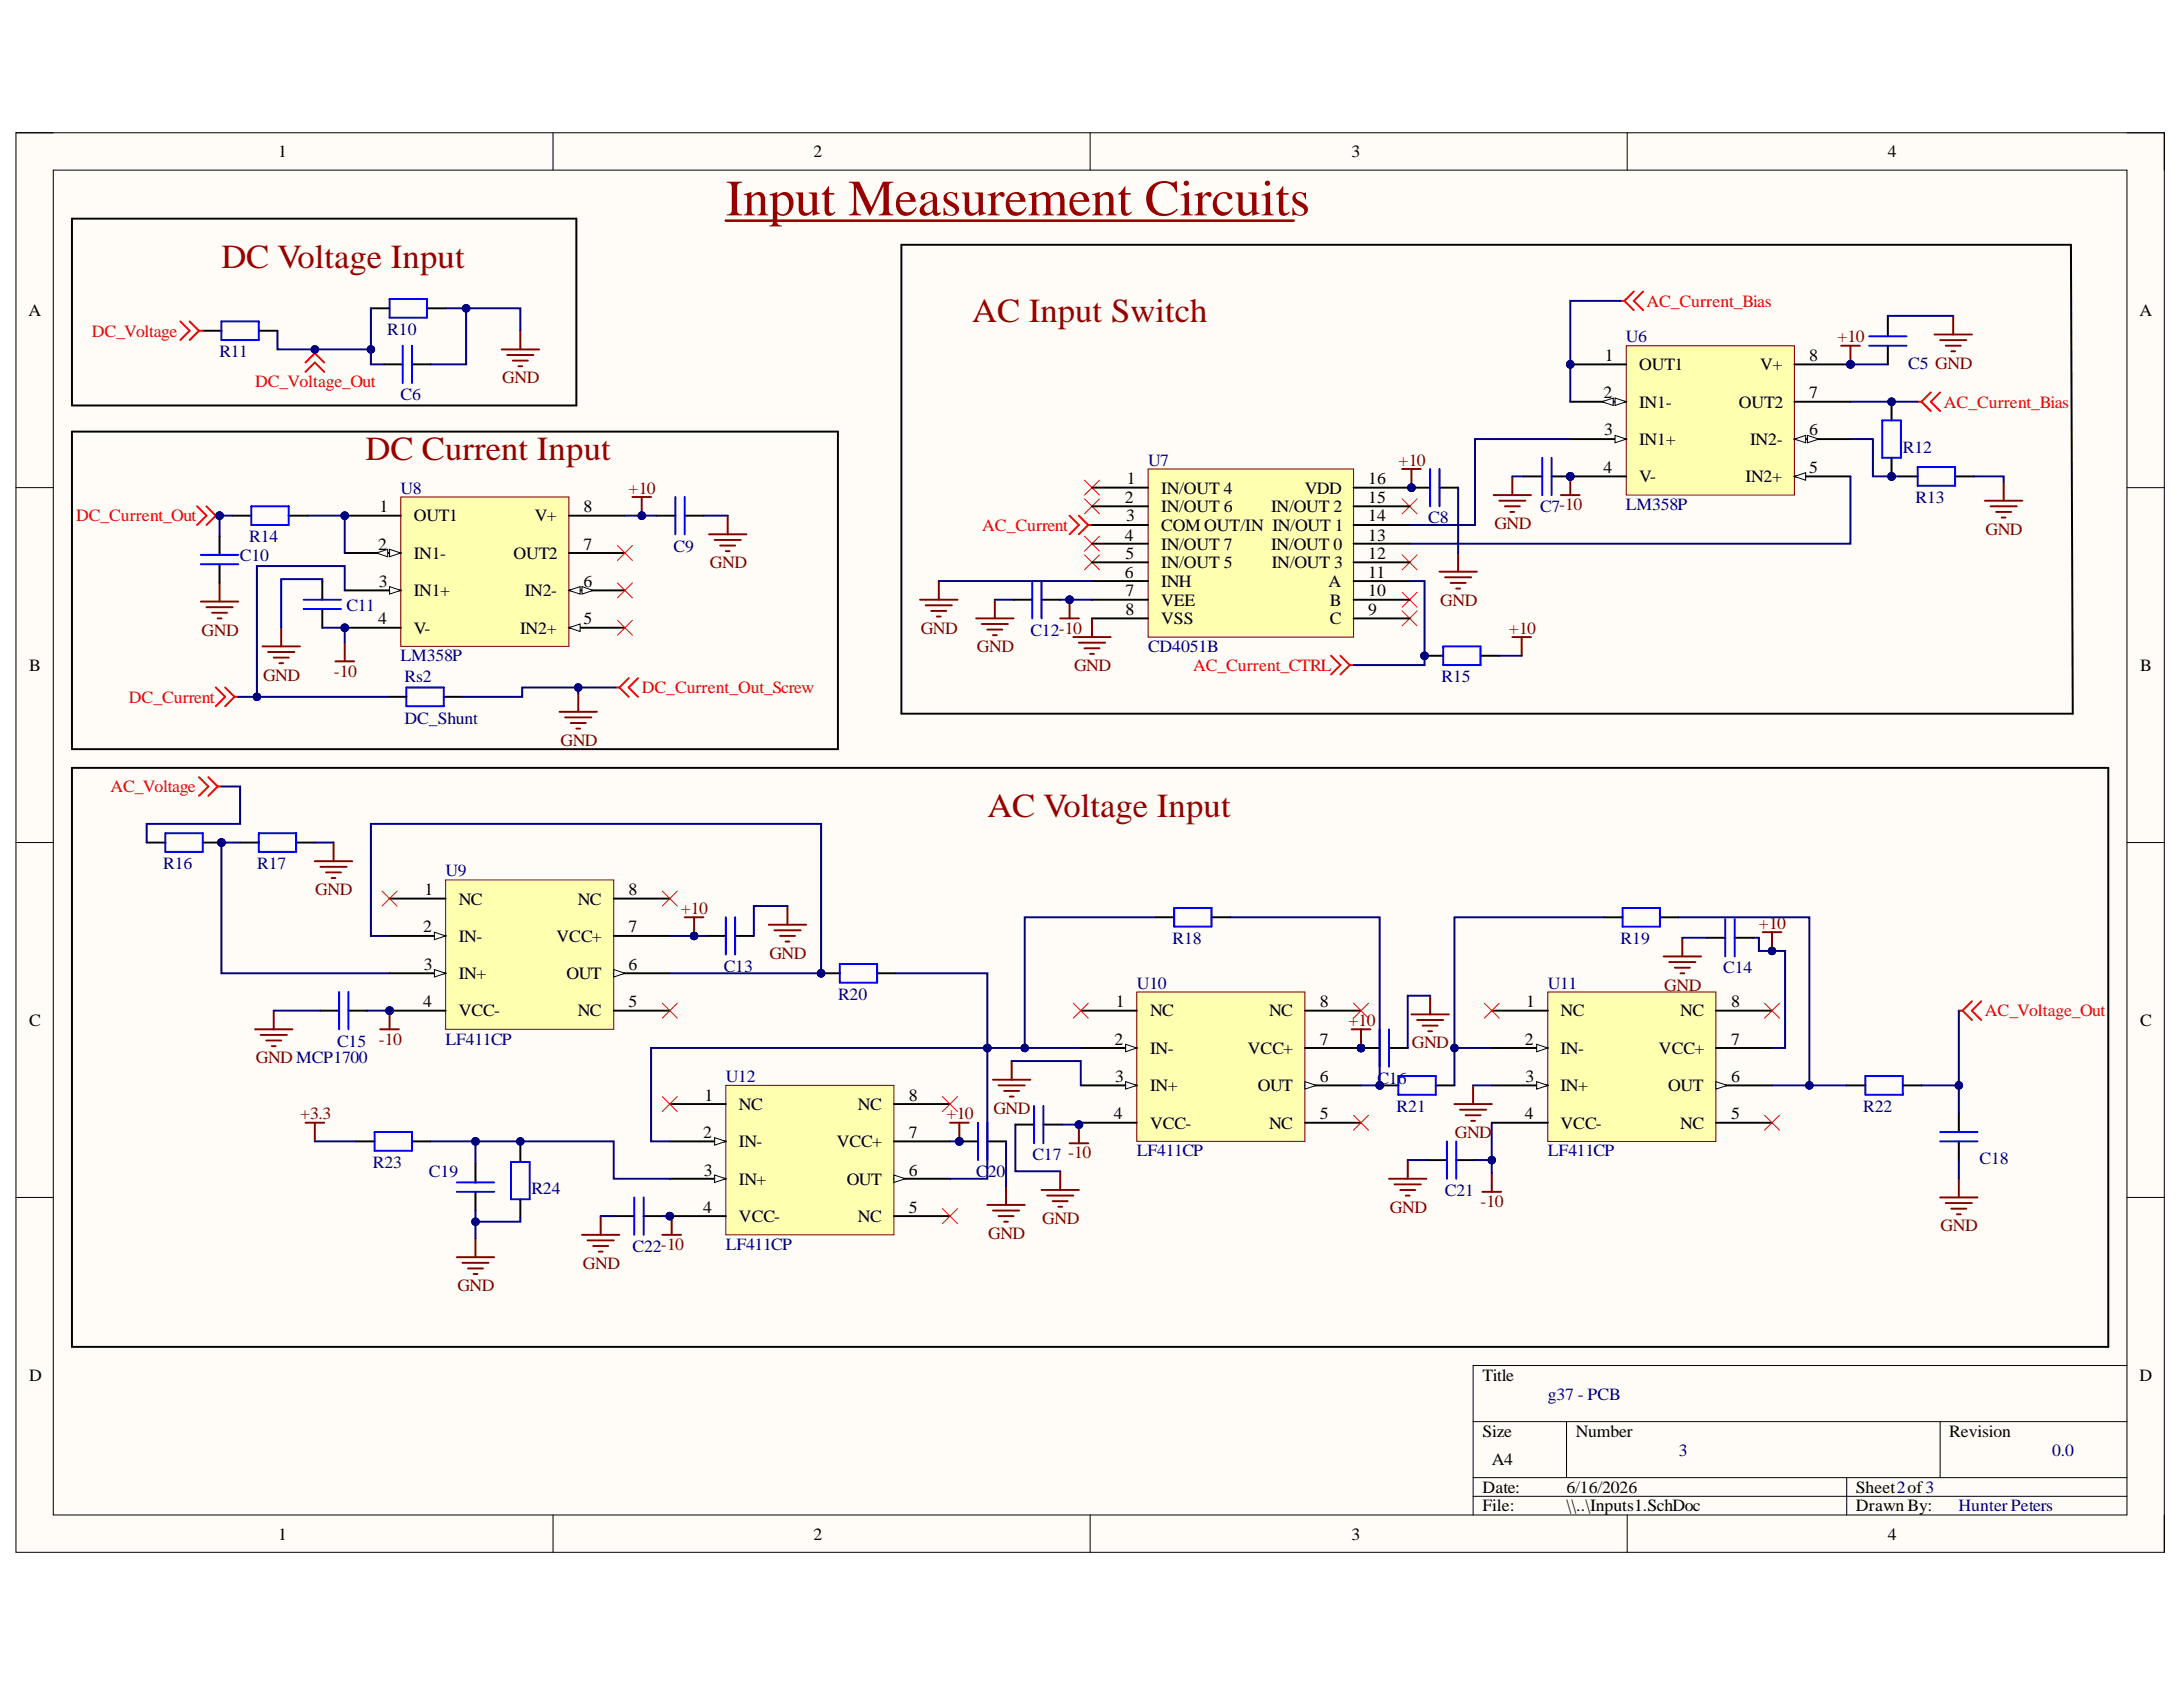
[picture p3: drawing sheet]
<svg xmlns="http://www.w3.org/2000/svg" width="279mm" height="216mm" viewBox="0 0 279 216" stroke-linecap="round" stroke-linejoin="round" font-family="sans-serif">
<defs><g id="words">
<text font-size="6.5" fill="#980000" x="92.9" y="27.6">Input Measurement Circuits</text>
<g font-size="4.3" fill="#980000">
<text x="28.3" y="34.2">DC Voltage Input</text>
<text x="124.4" y="41.2">AC Input Switch</text>
<text x="46.8" y="58.9">DC Current Input</text>
<text x="126.4" y="104.5">AC Voltage Input</text>
</g>
<g font-size="2.2">
<text x="35.6" y="20.1">1</text>
<text x="104.1" y="20.1">2</text>
<text x="173" y="20.1">3</text>
<text x="241.6" y="20.1">4</text>
<text x="3.6" y="40.4">A</text>
<text x="273.8" y="40.4">A</text>
<text x="205.4" y="46.2">1</text>
<text x="209.8" y="47.4">OUT1</text>
<text x="225.3" y="47.4">V+</text>
<text x="231.5" y="46.2">8</text>
<text x="205.2" y="51">2</text>
<text x="209.8" y="52.2">IN1-</text>
<text x="222.6" y="52.2">OUT2</text>
<text x="231.5" y="51">7</text>
<text x="205.3" y="55.7">3</text>
<text x="209.8" y="56.9">IN1+</text>
<text x="224" y="56.9">IN2-</text>
<text x="231.5" y="55.7">6</text>
<text x="48.6" y="65.5">1</text>
<text x="74.7" y="65.5">8</text>
<text x="144" y="64.4">2</text>
<text x="144.2" y="62">1</text>
<text x="148.6" y="63.2">IN/OUT 4</text>
<text x="148.6" y="65.5">IN/OUT 6</text>
<text x="162.7" y="65.5">IN/OUT 2</text>
<text x="167" y="63.2">VDD</text>
<text x="175.1" y="62">16</text>
<text x="175.1" y="64.4">15</text>
<text x="205.2" y="60.5">4</text>
<text x="209.8" y="61.7">V-</text>
<text x="223.4" y="61.7">IN2+</text>
<text x="231.5" y="60.5">5</text>
<text x="48.4" y="70.4">2</text>
<text x="53" y="66.7">OUT1</text>
<text x="53" y="71.5">IN1-</text>
<text x="65.7" y="71.5">OUT2</text>
<text x="68.4" y="66.7">V+</text>
<text x="74.7" y="70.4">7</text>
<text x="144" y="69.2">4</text>
<text x="144.1" y="71.5">5</text>
<text x="144.1" y="66.7">3</text>
<text x="148.6" y="68">COM OUT/IN IN/OUT 1</text>
<text x="148.6" y="70.4">IN/OUT 7</text>
<text x="162.7" y="70.4">IN/OUT 0</text>
<text x="175.1" y="66.7">14</text>
<text x="175.1" y="69.2">13</text>
<text x="175.1" y="71.5">12</text>
<text x="48.5" y="75.1">3</text>
<text x="53" y="76.3">IN1+</text>
<text x="67.2" y="76.3">IN2-</text>
<text x="74.7" y="75.1">6</text>
<text x="144" y="73.9">6</text>
<text x="144.1" y="76.3">7</text>
<text x="148.6" y="72.7">IN/OUT 5</text>
<text x="148.6" y="75.1">INH</text>
<text x="148.6" y="77.5">VEE</text>
<text x="162.8" y="72.7">IN/OUT 3</text>
<text x="170" y="75.1">A</text>
<text x="170.2" y="77.5">B</text>
<text x="175.1" y="73.9">11</text>
<text x="175.1" y="76.3">10</text>
<text x="48.4" y="79.9">4</text>
<text x="53" y="81.1">V-</text>
<text x="66.6" y="81.1">IN2+</text>
<text x="74.7" y="79.9">5</text>
<text x="144.1" y="78.7">8</text>
<text x="148.6" y="79.9">VSS</text>
<text x="170.2" y="79.9">C</text>
<text x="175.1" y="78.7">9</text>
<text x="3.7" y="85.8">B</text>
<text x="273.9" y="85.8">B</text>
<text x="54.1" y="119.3">2</text>
<text x="54.3" y="114.6">1</text>
<text x="58.7" y="115.8">NC</text>
<text x="73.9" y="115.8">NC</text>
<text x="80.4" y="119.3">7</text>
<text x="80.4" y="114.6">8</text>
<text x="54.2" y="124.2">3</text>
<text x="58.7" y="120.5">IN-</text>
<text x="58.7" y="125.3">IN+</text>
<text x="71.2" y="120.5">VCC+</text>
<text x="72.5" y="125.3">OUT</text>
<text x="80.4" y="124.2">6</text>
<text x="3.7" y="131.3">C</text>
<text x="54.1" y="128.9">4</text>
<text x="58.7" y="130.1">VCC-</text>
<text x="73.9" y="130.1">NC</text>
<text x="80.4" y="128.9">5</text>
<text x="142.8" y="128.9">1</text>
<text x="147.2" y="130.1">NC</text>
<text x="162.4" y="130.1">NC</text>
<text x="168.9" y="128.9">8</text>
<text x="195.3" y="128.9">1</text>
<text x="199.7" y="130.1">NC</text>
<text x="215" y="130.1">NC</text>
<text x="221.6" y="128.9">8</text>
<text x="273.9" y="131.3">C</text>
<text x="142.6" y="133.7">2</text>
<text x="147.2" y="134.9">IN-</text>
<text x="159.7" y="134.9">VCC+</text>
<text x="168.9" y="133.7">7</text>
<text x="195.2" y="133.7">2</text>
<text x="199.7" y="134.9">IN-</text>
<text x="212.3" y="134.9">VCC+</text>
<text x="221.6" y="133.7">7</text>
<text x="90.2" y="140.9">1</text>
<text x="94.6" y="142.1">NC</text>
<text x="109.8" y="142.1">NC</text>
<text x="116.3" y="140.9">8</text>
<text x="142.5" y="143.3">4</text>
<text x="142.7" y="138.4">3</text>
<text x="147.2" y="139.6">IN+</text>
<text x="161" y="139.6">OUT</text>
<text x="168.9" y="143.3">5</text>
<text x="168.9" y="138.4">6</text>
<text x="195.2" y="143.3">4</text>
<text x="195.2" y="138.4">3</text>
<text x="199.7" y="139.6">IN+</text>
<text x="213.5" y="139.6">OUT</text>
<text x="221.6" y="143.3">5</text>
<text x="221.6" y="138.4">6</text>
<text x="90" y="145.6">2</text>
<text x="94.6" y="146.8">IN-</text>
<text x="107.1" y="146.8">VCC+</text>
<text x="116.3" y="145.6">7</text>
<text x="147.2" y="144.4">VCC-</text>
<text x="162.4" y="144.4">NC</text>
<text x="199.7" y="144.4">VCC-</text>
<text x="215" y="144.4">NC</text>
<text x="90" y="155.2">4</text>
<text x="90.1" y="150.5">3</text>
<text x="94.6" y="151.6">IN+</text>
<text x="108.4" y="151.6">OUT</text>
<text x="116.3" y="155.2">5</text>
<text x="116.3" y="150.5">6</text>
<text x="94.6" y="156.4">VCC-</text>
<text x="109.8" y="156.4">NC</text>
<text x="3.7" y="176.8">D</text>
<text x="189.7" y="176.8">Title</text>
<text x="273.8" y="176.8">D</text>
<text x="189.7" y="183.9">Size</text>
<text x="201.7" y="183.9">Number</text>
<text x="249.5" y="183.9">Revision</text>
<text x="189.7" y="191.1">Date:</text>
<text x="190.9" y="187.5">A4</text>
<text x="200.5" y="191.1">6/16/2026</text>
<text x="237.5" y="191.1">Sheet2of3</text>
<text x="35.6" y="197.1">1</text>
<text x="104.1" y="197.1">2</text>
<text x="173" y="197.1">3</text>
<text x="189.7" y="193.4">File:</text>
<text x="200.5" y="193.4">\\..\Inputs1.SchDoc</text>
<text x="237.5" y="193.4">Drawn By:</text>
<text x="241.6" y="197.1">4</text>
</g>
<g font-size="2.2" fill="#f00">
<text x="210.7" y="39.2">AC_Current_Bias</text>
<text x="11.8" y="43.1">DC_Voltage</text>
<text x="32.7" y="49.6">DC_Voltage_Out</text>
<text x="248.8" y="52.2">AC_Current_Bias</text>
<text x="9.7" y="66.7">DC_Current_Out</text>
<text x="125.7" y="68">AC_Current</text>
<text x="16.5" y="90">DC_Current</text>
<text x="82.1" y="88.7">DC_Current_Out_Screw</text>
<text x="152.7" y="85.8">AC_Current_CTRL</text>
<text x="14.1" y="101.4">AC_Voltage</text>
<text x="254" y="130.1">AC_Voltage_Out</text>
</g>
<g font-size="2.2" fill="#000080">
<text x="28.1" y="45.7">R11</text>
<text x="49.6" y="42.9">R10</text>
<text x="208.1" y="43.8">U6</text>
<text x="244.2" y="47.2">C5 GND</text>
<text x="51.3" y="51.2">C6</text>
<text x="146.9" y="59.6">U7</text>
<text x="243.5" y="57.9">R12</text>
<text x="51.3" y="63.2">U8</text>
<text x="197.1" y="65.5">C7-10</text>
<text x="208.1" y="65.3">LM358P</text>
<text x="245.2" y="64.4">R13</text>
<text x="30.7" y="71.8">C10</text>
<text x="31.9" y="69.3">R14</text>
<text x="86.2" y="70.6">C9</text>
<text x="182.8" y="67">C8</text>
<text x="44.3" y="78.2">C11</text>
<text x="131.9" y="81.4">C12-10</text>
<text x="146.9" y="83.5">CD4051B</text>
<text x="51.3" y="84.7">LM358P</text>
<text x="51.8" y="87.3">Rs2</text>
<text x="184.5" y="87.3">R15</text>
<text x="51.8" y="92.6">DC_Shunt</text>
<text x="20.9" y="111.2">R16</text>
<text x="32.9" y="111.2">R17</text>
<text x="57" y="112.1">U9</text>
<text x="92.6" y="124.4">C13</text>
<text x="150.1" y="120.8">R18</text>
<text x="207.4" y="120.8">R19</text>
<text x="220.5" y="124.6">C14</text>
<text x="107.3" y="128">R20</text>
<text x="145.5" y="126.5">U10</text>
<text x="198.1" y="126.5">U11</text>
<text x="43.1" y="134">C15</text>
<text x="57" y="133.7">LF411CP</text>
<text x="92.9" y="138.4">U12</text>
<text x="176.3" y="138.7">C16</text>
<text x="178.7" y="142.3">R21</text>
<text x="238.5" y="142.3">R22</text>
<text x="47.7" y="149.4">R23</text>
<text x="132.1" y="148.5">C17 -10</text>
<text x="145.5" y="148">LF411CP</text>
<text x="198.1" y="148">LF411CP</text>
<text x="253.4" y="149">C18</text>
<text x="54.9" y="150.6">C19</text>
<text x="68" y="152.8">R24</text>
<text x="124.9" y="150.6">C</text>
<text x="126.4" y="150.6">20</text>
<text x="184.9" y="153.1">C21</text>
<text x="81" y="160.3">C22-10</text>
<text x="92.9" y="160">LF411CP</text>
<text x="198.1" y="179.1">g37 - PCB</text>
<text x="214.9" y="186.3">3</text>
<text x="262.7" y="186.3">0.0</text>
<text x="250.7" y="193.4">HunterPeters</text>
</g>
<g font-size="2.2" fill="#800000">
<text x="235.2" y="43.8">+10</text>
<text x="64.3" y="49">GND</text>
<text x="179" y="59.6">+10</text>
<text x="80.4" y="63.2">+10</text>
<text x="191.3" y="67.7">GND</text>
<text x="254.1" y="68.4">GND</text>
<text x="90.9" y="72.7">GND</text>
<text x="184.3" y="77.5">GND</text>
<text x="25.8" y="81.4">GND</text>
<text x="117.8" y="81.1">GND</text>
<text x="125" y="83.5">GND</text>
<text x="193.1" y="81.1">+10</text>
<text x="33.7" y="87.1">GND</text>
<text x="42.7" y="86.6">-10</text>
<text x="137.5" y="85.8">GND</text>
<text x="71.7" y="95.5">GND</text>
<text x="40.4" y="114.6">GND</text>
<text x="87.1" y="117">+10</text>
<text x="225.1" y="118.9">+10</text>
<text x="98.5" y="122.7">GND</text>
<text x="172.6" y="131.3">+10</text>
<text x="213" y="126.8">GND</text>
<text x="32.7" y="136.1">GND MCP1700</text>
<text x="48.5" y="133.7">-10</text>
<text x="180.7" y="134.1">GND</text>
<text x="38.4" y="143.3">+3.3</text>
<text x="121.1" y="143.3">+10</text>
<text x="127.1" y="142.5">GND</text>
<text x="186.2" y="145.6">GND</text>
<text x="177.9" y="155.2">GND</text>
<text x="189.5" y="154.5">-10</text>
<text x="126.5" y="158.6">GND</text>
<text x="133.4" y="156.6">GND</text>
<text x="248.4" y="157.6">GND</text>
<text x="58.5" y="165.3">GND</text>
<text x="74.6" y="162.4">GND</text>
</g>
</g></defs>
<path d="M2 17h275v181.7h-275z" fill-rule="evenodd" fill="#fffcf8"/>
<path d="M2 17h275v181.7h-275z" fill="none" stroke="#000" stroke-width=".13"/>
<path d="M6.8 21.8h265.4v172.1h-265.4z" fill-rule="evenodd" fill="#fffcf8"/>
<g fill="none" stroke="#000" stroke-width=".13">
<path d="M2 17h4.8M70.8 17v4.8M139.5 17v4.8M208.3 17v4.8M272.2 17h4.8v4.8M6.8 21.8h265.4v172.1h-265.4zM2 62.4h4.8M272.2 62.4h4.8M2 107.8h4.8M272.2 107.8h4.8M2 153.2h4.8M272.2 153.2h4.8"/>
<path d="M272.2 174.8h-83.7v19.1M70.8 193.9v4.8M139.5 193.9v4.8M188.5 181.9h83.7M188.5 189.1h83.7M188.5 191.5h83.7M200.5 181.9v7.2M208.3 193.9v4.8M236.4 189.1v4.8M248.3 181.9v7.2M277 193.9v4.8"/>
</g>
<path d="M92.9 28.2h72.7" fill="none" stroke="#980000" stroke-width=".33"/>
<path d="M47.5 39.5h2.4M54.6 39.5h2.4M25.9 42.3h2.4M33.1 42.3h2.4M45.6 146.1h2.3M52.7 146.1h2.4M60.9 148.9v2.4M60.9 152.5v2.4M66.6 146.3v2.4M66.6 153.5v2.4" fill="none" stroke="#000" stroke-width=".25"/>
<path d="M49.9 38.3h4.7v2.4h-4.7zM28.3 41.1h4.8v2.4h-4.8zM47.9 144.9h4.8v2.4h-4.8zM58.5 151.3h4.8M58.5 152.5h4.8M65.4 148.7h2.4v4.8h-2.4z" fill="none" stroke="#00f" stroke-width=".25"/>
<path d="M64.2 44.7h4.8M64.9 45.4h3.4M65.6 46.2h2M66.4 46.9h.4M66.6 42.3v2.4M39.1 143.7h2.4M40.3 143.7v2.4" fill="none" stroke="#800000" stroke-width=".25"/>
<circle cx="49.9" cy="129.3" r=".48" fill="#000080"/>
<circle cx="49.9" cy="129.3" r=".48" fill="none" stroke="#000080" stroke-width=".13"/>
<path d="M57 112.6h21.6v19.1h-21.6z" fill-rule="evenodd" fill="#ffffb0"/>
<path d="M57 112.6h21.6v19.1h-21.6z" fill="none" stroke="#800000" stroke-width=".13"/>
<path d="M49.9 115h7.1M49.9 119.8h7.1" fill="none" stroke="#000" stroke-width=".25"/>
<path d="M55.6 119.3l1.4 .5-1.4 .5z" fill="#f8fcff"/>
<path d="M55.6 119.3l1.4 .5-1.4 .5z" fill="none" stroke="#000" stroke-width=".13"/>
<path d="M49.9 124.6h7.1" fill="none" stroke="#000" stroke-width=".25"/>
<path d="M55.6 124.1l1.4 .5-1.4 .4z" fill="#f8fcff"/>
<path d="M55.6 124.1l1.4 .5-1.4 .4z" fill="none" stroke="#000" stroke-width=".13"/>
<path d="M49.9 129.3h7.1" fill="none" stroke="#000" stroke-width=".25"/>
<circle cx="49.9" cy="129.3" r=".48" fill="#000080"/>
<circle cx="49.9" cy="129.3" r=".48" fill="none" stroke="#000080" stroke-width=".13"/>
<path d="M78.6 129.3h7.1M78.6 124.6h7.1" fill="none" stroke="#000" stroke-width=".25"/>
<path d="M78.6 124.1l1.4 .5-1.4 .4z" fill="#f8fcff"/>
<path d="M78.6 124.1l1.4 .5-1.4 .4z" fill="none" stroke="#000" stroke-width=".13"/>
<path d="M78.6 119.8h7.1M78.6 115h7.1" fill="none" stroke="#000" stroke-width=".25"/>
<circle cx="28.3" cy="107.8" r=".48" fill="#000080"/>
<circle cx="28.3" cy="107.8" r=".48" fill="none" stroke="#000080" stroke-width=".13"/>
<path d="M18.8 107.8h2.4M25.9 107.8h2.4" fill="none" stroke="#000" stroke-width=".25"/>
<circle cx="28.3" cy="107.8" r=".48" fill="#000080"/>
<circle cx="28.3" cy="107.8" r=".48" fill="none" stroke="#000080" stroke-width=".13"/>
<path d="M21.2 106.6h4.7v2.4h-4.7zM33.1 106.6h4.8v2.4h-4.8z" fill="none" stroke="#00f" stroke-width=".25"/>
<path d="M30.7 107.8h2.4M37.9 107.8h2.4" fill="none" stroke="#000" stroke-width=".25"/>
<path d="M40.3 110.2h4.8M41 110.9h3.4M41.7 111.7h1.9M42.4 112.4h.5M42.7 107.8v2.4M48.7 131.7h2.4M49.9 129.3v2.4" fill="none" stroke="#800000" stroke-width=".25"/>
<path d="M48.9 114l1.9 2M50.8 114l-1.9 2M84.8 114l1.9 2M86.7 114l-1.9 2M84.8 128.4l1.9 1.9M86.7 128.4l-1.9 1.9" fill="none" stroke="#f00" stroke-width=".13"/>
<circle cx="49.9" cy="129.3" r=".48" fill="#000080"/>
<circle cx="49.9" cy="129.3" r=".48" fill="none" stroke="#000080" stroke-width=".13"/>
<path d="M87.6 117.4h2.4M88.8 117.4v2.4" fill="none" stroke="#800000" stroke-width=".25"/>
<circle cx="88.8" cy="119.8" r=".48" fill="#000080"/>
<circle cx="88.8" cy="119.8" r=".48" fill="none" stroke="#000080" stroke-width=".13"/>
<path d="M60.9 158.5v2.4M58.5 160.9h4.8M59.2 161.6h3.3M59.9 162.3h1.9M60.6 163h.5" fill="none" stroke="#800000" stroke-width=".25"/>
<circle cx="85.7" cy="155.6" r=".48" fill="#000080"/>
<circle cx="85.7" cy="155.6" r=".48" fill="none" stroke="#000080" stroke-width=".13"/>
<path d="M92.9 138.9h21.5v19.1h-21.5z" fill-rule="evenodd" fill="#ffffb0"/>
<path d="M92.9 138.9h21.5v19.1h-21.5z" fill="none" stroke="#800000" stroke-width=".13"/>
<path d="M85.7 141.3h7.2M85.7 146.1h7.2" fill="none" stroke="#000" stroke-width=".25"/>
<path d="M91.5 145.6l1.4 .5-1.4 .5z" fill="#f8fcff"/>
<path d="M91.5 145.6l1.4 .5-1.4 .5z" fill="none" stroke="#000" stroke-width=".13"/>
<path d="M85.7 150.9h7.2" fill="none" stroke="#000" stroke-width=".25"/>
<path d="M91.5 150.4l1.4 .5-1.4 .4z" fill="#f8fcff"/>
<path d="M91.5 150.4l1.4 .5-1.4 .4z" fill="none" stroke="#000" stroke-width=".13"/>
<path d="M85.7 155.6h7.2" fill="none" stroke="#000" stroke-width=".25"/>
<circle cx="85.7" cy="155.6" r=".48" fill="#000080"/>
<circle cx="85.7" cy="155.6" r=".48" fill="none" stroke="#000080" stroke-width=".13"/>
<path d="M114.4 155.6h7.2M114.4 150.9h7.2" fill="none" stroke="#000" stroke-width=".25"/>
<path d="M114.4 150.4l1.5 .5-1.5 .4z" fill="#f8fcff"/>
<path d="M114.4 150.4l1.5 .5-1.5 .4z" fill="none" stroke="#000" stroke-width=".13"/>
<path d="M114.4 146.1h7.2M114.4 141.3h7.2" fill="none" stroke="#000" stroke-width=".25"/>
<path d="M121.6 143.7h2.4M122.8 143.7v2.4" fill="none" stroke="#800000" stroke-width=".25"/>
<circle cx="122.8" cy="146.1" r=".48" fill="#000080"/>
<circle cx="122.8" cy="146.1" r=".48" fill="none" stroke="#000080" stroke-width=".13"/>
<path d="M84.8 158h2.4M86 155.6v2.4" fill="none" stroke="#800000" stroke-width=".25"/>
<path d="M84.8 140.3l1.9 2M86.7 140.3l-1.9 2M120.6 140.3l1.9 2M120.6 154.7l1.9 1.9M122.5 140.3l-1.9 2M122.5 154.7l-1.9 1.9" fill="none" stroke="#f00" stroke-width=".13"/>
<circle cx="105.1" cy="124.6" r=".48" fill="#000080"/>
<circle cx="105.1" cy="124.6" r=".48" fill="none" stroke="#000080" stroke-width=".13"/>
<path d="M105.1 124.6h2.4" fill="none" stroke="#000" stroke-width=".25"/>
<circle cx="105.1" cy="124.6" r=".48" fill="#000080"/>
<circle cx="105.1" cy="124.6" r=".48" fill="none" stroke="#000080" stroke-width=".13"/>
<path d="M112.3 124.6h2.4" fill="none" stroke="#000" stroke-width=".25"/>
<path d="M107.5 123.4h4.8v2.4h-4.8z" fill="none" stroke="#00f" stroke-width=".25"/>
<circle cx="174.2" cy="134.1" r=".48" fill="#000080"/>
<circle cx="174.2" cy="134.1" r=".48" fill="none" stroke="#000080" stroke-width=".13"/>
<path d="M145.5 127h21.5v19.1h-21.5z" fill-rule="evenodd" fill="#ffffb0"/>
<path d="M145.5 127h21.5v19.1h-21.5z" fill="none" stroke="#800000" stroke-width=".13"/>
<path d="M138.3 129.3h7.2M138.3 134.1h7.2" fill="none" stroke="#000" stroke-width=".25"/>
<path d="M144.1 133.6l1.4 .5-1.4 .5z" fill="#f8fcff"/>
<path d="M144.1 133.6l1.4 .5-1.4 .5z" fill="none" stroke="#000" stroke-width=".13"/>
<path d="M138.3 138.9h7.2" fill="none" stroke="#000" stroke-width=".25"/>
<path d="M144.1 138.4l1.4 .5-1.4 .5z" fill="#f8fcff"/>
<path d="M144.1 138.4l1.4 .5-1.4 .5z" fill="none" stroke="#000" stroke-width=".13"/>
<path d="M167 138.9h7.2M138.3 143.7h7.2M167 143.7h7.2" fill="none" stroke="#000" stroke-width=".25"/>
<path d="M167 138.4l1.5 .5-1.5 .5z" fill="#f8fcff"/>
<path d="M167 138.4l1.5 .5-1.5 .5z" fill="none" stroke="#000" stroke-width=".13"/>
<path d="M167 134.1h7.2" fill="none" stroke="#000" stroke-width=".25"/>
<circle cx="174.2" cy="134.1" r=".48" fill="#000080"/>
<circle cx="174.2" cy="134.1" r=".48" fill="none" stroke="#000080" stroke-width=".13"/>
<path d="M167 129.3h7.2" fill="none" stroke="#000" stroke-width=".25"/>
<path d="M198.1 127h21.5v19.1h-21.5z" fill-rule="evenodd" fill="#ffffb0"/>
<path d="M198.1 127h21.5v19.1h-21.5z" fill="none" stroke="#800000" stroke-width=".13"/>
<path d="M190.9 129.3h7.2M190.9 134.1h7.2" fill="none" stroke="#000" stroke-width=".25"/>
<path d="M196.7 133.6l1.4 .5-1.4 .5z" fill="#f8fcff"/>
<path d="M196.7 133.6l1.4 .5-1.4 .5z" fill="none" stroke="#000" stroke-width=".13"/>
<path d="M190.9 138.9h7.2" fill="none" stroke="#000" stroke-width=".25"/>
<path d="M196.7 138.4l1.4 .5-1.4 .5z" fill="#f8fcff"/>
<path d="M196.7 138.4l1.4 .5-1.4 .5z" fill="none" stroke="#000" stroke-width=".13"/>
<path d="M219.6 138.9h7.2M190.9 143.7h7.2M219.6 143.7h7.2" fill="none" stroke="#000" stroke-width=".25"/>
<path d="M219.6 138.4l1.5 .5-1.5 .5z" fill="#f8fcff"/>
<path d="M219.6 138.4l1.5 .5-1.5 .5z" fill="none" stroke="#000" stroke-width=".13"/>
<path d="M219.6 134.1h7.2M219.6 129.3h7.2" fill="none" stroke="#000" stroke-width=".25"/>
<path d="M127.1 138.2h4.8M127.8 138.9h3.4M128.5 139.6h1.9M129.5 135.8v2.4M129.2 140.3h.5M136.9 146.3h2.4M138.1 143.9v2.4" fill="none" stroke="#800000" stroke-width=".25"/>
<circle cx="138.1" cy="143.9" r=".48" fill="#000080"/>
<circle cx="138.1" cy="143.9" r=".48" fill="none" stroke="#000080" stroke-width=".13"/>
<path d="M173 131.7h2.4M174.2 131.7v2.4" fill="none" stroke="#800000" stroke-width=".25"/>
<circle cx="174.2" cy="134.1" r=".48" fill="#000080"/>
<circle cx="174.2" cy="134.1" r=".48" fill="none" stroke="#000080" stroke-width=".13"/>
<path d="M137.4 128.4l1.9 1.9M139.3 128.4l-1.9 1.9M173.2 128.4l2 1.9M175.2 128.4l-2 1.9M173.2 142.7l2 1.9M175.2 142.7l-2 1.9" fill="none" stroke="#f00" stroke-width=".13"/>
<path d="M147.9 117.4h2.4M155.1 117.4h2.4" fill="none" stroke="#000" stroke-width=".25"/>
<path d="M150.3 116.2h4.8v2.4h-4.8z" fill="none" stroke="#00f" stroke-width=".25"/>
<circle cx="176.6" cy="138.9" r=".48" fill="#000080"/>
<circle cx="176.6" cy="138.9" r=".48" fill="none" stroke="#000080" stroke-width=".13"/>
<path d="M176.6 138.9h2.4" fill="none" stroke="#000" stroke-width=".25"/>
<circle cx="176.6" cy="138.9" r=".48" fill="#000080"/>
<circle cx="176.6" cy="138.9" r=".48" fill="none" stroke="#000080" stroke-width=".13"/>
<path d="M205.3 117.4h2.4M212.4 117.4h2.4M183.8 138.9h2.4" fill="none" stroke="#000" stroke-width=".25"/>
<path d="M207.7 116.2h4.7v2.4h-4.7zM179 137.7h4.8v2.4h-4.8z" fill="none" stroke="#00f" stroke-width=".25"/>
<path d="M190 128.4l1.9 1.9M191.9 128.4l-1.9 1.9M225.8 128.4l2 1.9M227.8 128.4l-2 1.9M225.8 142.7l2 1.9M227.8 142.7l-2 1.9" fill="none" stroke="#f00" stroke-width=".13"/>
<path d="M225.6 119.3h2.4M226.8 119.3v2.4M188.5 138.9v2.4M186.2 141.3h4.7M186.9 142h3.3M187.6 142.7h1.9M188.3 143.4h.5" fill="none" stroke="#800000" stroke-width=".25"/>
<circle cx="226.8" cy="121.7" r=".48" fill="#000080"/>
<circle cx="226.8" cy="121.7" r=".48" fill="none" stroke="#000080" stroke-width=".13"/>
<path d="M9.2 98.3h260.6v74.1h-260.6zM236.4 138.9h2.3M243.5 138.9h2.4M250.7 142.5v2.4M250.7 146.1v2.4" fill="none" stroke="#000" stroke-width=".25"/>
<path d="M238.7 137.7h4.8v2.4h-4.8zM248.3 144.9h4.8M248.3 146.1h4.8" fill="none" stroke="#00f" stroke-width=".25"/>
<path d="M248.3 153.2h4.8M249 154h3.4M249.7 154.7h2M250.5 155.4h.5M250.7 150.9v2.3" fill="none" stroke="#800000" stroke-width=".25"/>
<path d="M23.1 41.1l1.2 1.2-1.2 1.2M24.3 41.1l1.2 1.2M25.5 42.3l-1.2 1.2M25.5 42.3h.4M39.1 47.6l1.2-1.2 1.2 1.2M40.3 45.2l-1.2 1.2M40.3 45.2l1.2 1.2M40.3 44.7v.5" fill="none" stroke="#f00" stroke-width=".25"/>
<circle cx="40.3" cy="44.7" r=".48" fill="#000080"/>
<circle cx="40.3" cy="44.7" r=".48" fill="none" stroke="#000080" stroke-width=".13"/>
<path d="M25.2 64.8l1.2 1.2-1.2 1.2M26.4 64.8l1.2 1.2M27.6 66l-1.2 1.2M27.6 66h.5M27.6 88l1.2 1.2-1.2 1.2M28.8 88l1.2 1.2M30 89.2l-1.2 1.2M30 89.2h.5" fill="none" stroke="#f00" stroke-width=".25"/>
<circle cx="28.1" cy="66" r=".48" fill="#000080"/>
<circle cx="28.1" cy="66" r=".48" fill="none" stroke="#000080" stroke-width=".13"/>
<path d="M25.5 99.5l1.2 1.2-1.2 1.1M26.7 99.5l1.2 1.2M78.8 88h.5M79.3 88l1.2 1.2M80.5 86.8l-1.2 1.2M81.7 86.8l-1.2 1.2 1.2 1.2M27.9 100.7l-1.2 1.1M27.9 100.7h.4M250.7 129.3h.5M251.2 129.3l1.2 1.2M252.4 128.1l-1.2 1.2M253.6 128.1l-1.2 1.2 1.2 1.2" fill="none" stroke="#f00" stroke-width=".25"/>
<path d="M9.2 28h64.6v23.9h-64.6z" fill="none" stroke="#000" stroke-width=".25"/>
<path d="M71.6 91.1h4.8M72.3 91.8h3.4M73.1 92.5h1.9M73.8 93.2h.4M74 88.7v2.4M189.7 152.5h2.4M190.9 150.1v2.4" fill="none" stroke="#800000" stroke-width=".25"/>
<circle cx="201" cy="46.6" r=".48" fill="#000080"/>
<circle cx="201" cy="46.6" r=".48" fill="none" stroke="#000080" stroke-width=".13"/>
<circle cx="201" cy="61" r=".48" fill="#000080"/>
<circle cx="201" cy="61" r=".48" fill="none" stroke="#000080" stroke-width=".13"/>
<circle cx="236.8" cy="46.6" r=".48" fill="#000080"/>
<circle cx="236.8" cy="46.6" r=".48" fill="none" stroke="#000080" stroke-width=".13"/>
<path d="M208.1 44.2h21.6v19.2h-21.6z" fill-rule="evenodd" fill="#ffffb0"/>
<path d="M208.1 44.2h21.6v19.2h-21.6z" fill="none" stroke="#800000" stroke-width=".13"/>
<path d="M201 46.6h7.1" fill="none" stroke="#000" stroke-width=".25"/>
<circle cx="201" cy="46.6" r=".48" fill="#000080"/>
<circle cx="201" cy="46.6" r=".48" fill="none" stroke="#000080" stroke-width=".13"/>
<path d="M201 51.4h7.1" fill="none" stroke="#000" stroke-width=".25"/>
<path d="M206.7 50.9l1.4 .5-1.4 .5z" fill="#f8fcff"/>
<path d="M206.7 50.9l1.4 .5-1.4 .5z" fill="none" stroke="#000" stroke-width=".13"/>
<path d="M205 51.4l1.5-.5v1z" fill="#f8fcff"/>
<path d="M205 51.4l1.5-.5v1z" fill="none" stroke="#000" stroke-width=".13"/>
<path d="M201 56.2h7.1" fill="none" stroke="#000" stroke-width=".25"/>
<path d="M206.7 55.7l1.4 .5-1.4 .5z" fill="#f8fcff"/>
<path d="M206.7 55.7l1.4 .5-1.4 .5z" fill="none" stroke="#000" stroke-width=".13"/>
<path d="M201 61h7.1" fill="none" stroke="#000" stroke-width=".25"/>
<circle cx="201" cy="61" r=".48" fill="#000080"/>
<circle cx="201" cy="61" r=".48" fill="none" stroke="#000080" stroke-width=".13"/>
<path d="M229.7 61h7.1" fill="none" stroke="#000" stroke-width=".25"/>
<path d="M229.7 61l1.4-.5v1z" fill="#f8fcff"/>
<path d="M229.7 61l1.4-.5v1z" fill="none" stroke="#000" stroke-width=".13"/>
<path d="M229.7 56.2h7.1" fill="none" stroke="#000" stroke-width=".25"/>
<path d="M229.7 56.2l1.4-.5v1z" fill="#f8fcff"/>
<path d="M229.7 56.2l1.4-.5v1z" fill="none" stroke="#000" stroke-width=".13"/>
<path d="M231.3 55.7l1.5 .5-1.5 .5z" fill="#f8fcff"/>
<path d="M231.3 55.7l1.5 .5-1.5 .5z" fill="none" stroke="#000" stroke-width=".13"/>
<path d="M229.7 51.4h7.1M229.7 46.6h7.1" fill="none" stroke="#000" stroke-width=".25"/>
<circle cx="236.8" cy="46.6" r=".48" fill="#000080"/>
<circle cx="236.8" cy="46.6" r=".48" fill="none" stroke="#000080" stroke-width=".13"/>
<path d="M235.6 44.2h2.4M236.8 44.2v2.4M117.8 76.8h4.7M118.5 77.5h3.3M119.2 78.2h1.9M119.9 78.9h.5M120.2 74.4v2.4" fill="none" stroke="#800000" stroke-width=".25"/>
<circle cx="236.8" cy="46.6" r=".48" fill="#000080"/>
<circle cx="236.8" cy="46.6" r=".48" fill="none" stroke="#000080" stroke-width=".13"/>
<path d="M199.8 63.4h2.4M201 61v2.4" fill="none" stroke="#800000" stroke-width=".25"/>
<circle cx="201" cy="61" r=".48" fill="#000080"/>
<circle cx="201" cy="61" r=".48" fill="none" stroke="#000080" stroke-width=".13"/>
<path d="M136.9 66l1.2 1.2-1.2 1.2M138.1 66l1.2 1.2M139.3 67.2l-1.2 1.2M139.3 67.2h.5" fill="none" stroke="#f00" stroke-width=".25"/>
<path d="M254 64.1h4.8M254.8 64.8h3.3M255.5 65.5h1.9M256.2 66.2h.5M256.4 61.7v2.4" fill="none" stroke="#800000" stroke-width=".25"/>
<path d="M243.1 61h2.3M250.2 61h2.4" fill="none" stroke="#000" stroke-width=".25"/>
<path d="M245.4 59.8h4.8v2.4h-4.8z" fill="none" stroke="#00f" stroke-width=".25"/>
<circle cx="242.1" cy="61" r=".48" fill="#000080"/>
<circle cx="242.1" cy="61" r=".48" fill="none" stroke="#000080" stroke-width=".13"/>
<circle cx="242.1" cy="51.4" r=".48" fill="#000080"/>
<circle cx="242.1" cy="51.4" r=".48" fill="none" stroke="#000080" stroke-width=".13"/>
<path d="M242.1 58.6v2.4" fill="none" stroke="#000" stroke-width=".25"/>
<circle cx="242.1" cy="61" r=".48" fill="#000080"/>
<circle cx="242.1" cy="61" r=".48" fill="none" stroke="#000080" stroke-width=".13"/>
<path d="M242.1 51.4v2.4" fill="none" stroke="#000" stroke-width=".25"/>
<circle cx="242.1" cy="51.4" r=".48" fill="#000080"/>
<circle cx="242.1" cy="51.4" r=".48" fill="none" stroke="#000080" stroke-width=".13"/>
<path d="M240.9 53.8h2.4v4.8h-2.4z" fill="none" stroke="#00f" stroke-width=".25"/>
<path d="M207.4 38.5h.5M207.9 38.5l1.2 1.2M209.1 37.3l-1.2 1.2M210.3 37.3l-1.2 1.2 1.2 1.2" fill="none" stroke="#f00" stroke-width=".25"/>
<path d="M135.7 79.1h2.4M136.9 76.8v2.3M139.8 79.1v2.4M137.4 81.5h4.8M138.1 82.2h3.3M138.8 83h1.9M139.5 83.7h.5" fill="none" stroke="#800000" stroke-width=".25"/>
<circle cx="136.9" cy="76.7" r=".48" fill="#000080"/>
<circle cx="136.9" cy="76.7" r=".48" fill="none" stroke="#000080" stroke-width=".13"/>
<path d="M179.5 60h2.3M180.7 60v2.4" fill="none" stroke="#800000" stroke-width=".25"/>
<circle cx="180.7" cy="62.4" r=".48" fill="#000080"/>
<circle cx="180.7" cy="62.4" r=".48" fill="none" stroke="#000080" stroke-width=".13"/>
<circle cx="182.3" cy="83.9" r=".48" fill="#000080"/>
<circle cx="182.3" cy="83.9" r=".48" fill="none" stroke="#000080" stroke-width=".13"/>
<path d="M182.3 83.9h2.4" fill="none" stroke="#000" stroke-width=".25"/>
<circle cx="182.3" cy="83.9" r=".48" fill="#000080"/>
<circle cx="182.3" cy="83.9" r=".48" fill="none" stroke="#000080" stroke-width=".13"/>
<path d="M115.4 31.3h149.7l.2 60h-149.9zM129.7 76.8h2.4M133.3 76.8h2.4M189.5 83.9h2.4" fill="none" stroke="#000" stroke-width=".25"/>
<path d="M132.1 74.4v4.7M133.3 74.4v4.7M184.7 82.7h4.8v2.4h-4.8z" fill="none" stroke="#00f" stroke-width=".25"/>
<g fill="none" stroke="#f00" stroke-width=".13">
<path d="M138.8 61.5l1.9 1.9M138.8 63.8l1.9 2M138.8 68.6l1.9 1.9M138.8 71l1.9 1.9M140.7 61.5l-1.9 1.9M140.7 63.8l-1.9 2M140.7 68.6l-1.9 1.9M140.7 71l-1.9 1.9M179.5 63.8l1.9 2M179.5 71l1.9 1.9M179.5 75.8l1.9 1.9M179.5 78.2l1.9 1.9"/>
<path d="M181.4 63.8l-1.9 2M181.4 71l-1.9 1.9M181.4 75.8l-1.9 1.9M181.4 78.2l-1.9 1.9"/>
</g>
<path d="M245.4 51.4h.5M245.9 51.4l1.2 1.2M247.1 50.2l-1.2 1.2M248.3 50.2l-1.2 1.2 1.2 1.2M170.4 83.9l1.2 1.2-1.2 1.2M171.6 83.9l1.2 1.2M172.8 85.1l-1.2 1.2M172.8 85.1h.4" fill="none" stroke="#f00" stroke-width=".25"/>
<path d="M193.6 81.5h2.4M194.8 81.5v2.4" fill="none" stroke="#800000" stroke-width=".25"/>
<circle cx="180.7" cy="62.4" r=".48" fill="#000080"/>
<circle cx="180.7" cy="62.4" r=".48" fill="none" stroke="#000080" stroke-width=".13"/>
<path d="M180.7 62.4h2.3" fill="none" stroke="#000" stroke-width=".25"/>
<circle cx="180.7" cy="62.4" r=".48" fill="#000080"/>
<circle cx="180.7" cy="62.4" r=".48" fill="none" stroke="#000080" stroke-width=".13"/>
<path d="M184.2 62.4h2.4M90.5 119.8h2.4M94.1 119.8h2.4M41 129.3h2.4M44.6 129.3h2.4M78.8 155.6h2.4M82.4 155.6h2.4" fill="none" stroke="#000" stroke-width=".25"/>
<path d="M183 60v4.8M184.2 60v4.8M92.9 117.4v4.8M94.1 117.4v4.8M43.4 127v4.7M44.6 127v4.7M81.2 153.2v4.8M82.4 153.2v4.8" fill="none" stroke="#00f" stroke-width=".25"/>
<circle cx="122.8" cy="146.1" r=".48" fill="#000080"/>
<circle cx="122.8" cy="146.1" r=".48" fill="none" stroke="#000080" stroke-width=".13"/>
<path d="M122.8 146.1h2.4" fill="none" stroke="#000" stroke-width=".25"/>
<circle cx="122.8" cy="146.1" r=".48" fill="#000080"/>
<circle cx="122.8" cy="146.1" r=".48" fill="none" stroke="#000080" stroke-width=".13"/>
<path d="M126.4 146.1h2.4" fill="none" stroke="#000" stroke-width=".25"/>
<path d="M125.2 143.7v4.8M126.4 143.7v4.8" fill="none" stroke="#00f" stroke-width=".25"/>
<circle cx="174.2" cy="134.1" r=".48" fill="#000080"/>
<circle cx="174.2" cy="134.1" r=".48" fill="none" stroke="#000080" stroke-width=".13"/>
<path d="M174.2 134.1h2.4" fill="none" stroke="#000" stroke-width=".25"/>
<circle cx="174.2" cy="134.1" r=".48" fill="#000080"/>
<circle cx="174.2" cy="134.1" r=".48" fill="none" stroke="#000080" stroke-width=".13"/>
<path d="M177.8 134.1h2.4M218.4 120h2.4M222 120h2.4M130 143.9h2.3M133.5 143.9h2.4M182.8 148.5h2.4M186.4 148.5h2.4" fill="none" stroke="#000" stroke-width=".25"/>
<path d="M220.8 117.6v4.8M222 117.6v4.8M176.6 131.7v4.8M177.8 131.7v4.8M132.3 141.5v4.8M133.5 141.5v4.8M185.2 146.1v4.8M186.4 146.1v4.8" fill="none" stroke="#00f" stroke-width=".25"/>
<g fill="none" stroke="#800000" stroke-width=".25">
<path d="M247.6 42.8h4.8M248.3 43.5h3.4M249 44.2h2M249.7 45h.5M250 40.4v2.4M124.9 79.1h4.8M125.7 79.9h3.3M127.3 76.8v2.3M191.2 63.4h4.8M191.9 64.1h3.3M192.6 64.8h1.9M193.3 65.5h.5"/>
<path d="M193.6 61v2.4M126.4 80.6h1.9M127.1 81.3h.5M98.4 118.3h4.8M99.1 119.1h3.4M99.8 119.8h1.9M100.8 116v2.3M32.6 131.7h4.8M33.4 132.5h3.3M34.1 133.2h1.9M34.8 133.9h.5M35 129.3v2.4"/>
<path d="M100.5 120.5h.5M180.7 129.8h4.7M181.4 130.5h3.3M182.1 131.3h1.9M182.8 132h.5M183 127.4v2.4M212.9 122.4h4.8M213.6 123.1h3.4M214.4 123.8h1.9M215.1 124.6h.5M215.3 120v2.4M74.5 158h4.8"/>
<path d="M75.2 158.7h3.4M75.9 159.5h1.9M76.9 155.6v2.4M126.4 154.2h4.8M127.1 154.9h3.3M127.8 155.6h1.9M128.5 156.4h.5M128.8 151.8v2.4M133.3 152.3h4.8M134 153h3.4M134.7 153.7h2M135.5 154.4h.4"/>
<path d="M135.7 149.9v2.4M177.8 150.9h4.8M178.5 151.6h3.3M179.2 152.3h1.9M179.9 153h.5M180.2 148.5v2.4M76.6 160.2h.5"/>
</g>
<circle cx="201" cy="61" r=".48" fill="#000080"/>
<circle cx="201" cy="61" r=".48" fill="none" stroke="#000080" stroke-width=".13"/>
<path d="M195 61h2.4M198.6 61h2.4" fill="none" stroke="#000" stroke-width=".25"/>
<circle cx="201" cy="61" r=".48" fill="#000080"/>
<circle cx="201" cy="61" r=".48" fill="none" stroke="#000080" stroke-width=".13"/>
<path d="M197.4 58.6v4.8M198.6 58.6v4.8M239.2 43h4.8M239.2 44.2h4.8" fill="none" stroke="#00f" stroke-width=".25"/>
<path d="M241.6 40.7v2.3M241.6 44.2v2.4" fill="none" stroke="#000" stroke-width=".25"/>
<path d="M184.2 73.2h4.8M185 73.9h3.3M185.7 74.6h1.9M186.4 75.3h.5M186.6 70.8v2.4" fill="none" stroke="#800000" stroke-width=".25"/>
<circle cx="44.1" cy="66" r=".48" fill="#000080"/>
<circle cx="44.1" cy="66" r=".48" fill="none" stroke="#000080" stroke-width=".13"/>
<circle cx="44.1" cy="80.3" r=".48" fill="#000080"/>
<circle cx="44.1" cy="80.3" r=".48" fill="none" stroke="#000080" stroke-width=".13"/>
<path d="M51.3 63.6h21.5v19.1h-21.5z" fill-rule="evenodd" fill="#ffffb0"/>
<path d="M51.3 63.6h21.5v19.1h-21.5z" fill="none" stroke="#800000" stroke-width=".13"/>
<path d="M44.1 66h7.2" fill="none" stroke="#000" stroke-width=".25"/>
<circle cx="44.1" cy="66" r=".48" fill="#000080"/>
<circle cx="44.1" cy="66" r=".48" fill="none" stroke="#000080" stroke-width=".13"/>
<path d="M44.1 70.8h7.2" fill="none" stroke="#000" stroke-width=".25"/>
<path d="M49.9 70.3l1.4 .5-1.4 .5z" fill="#f8fcff"/>
<path d="M49.9 70.3l1.4 .5-1.4 .5z" fill="none" stroke="#000" stroke-width=".13"/>
<path d="M48.2 70.8l1.4-.5v1z" fill="#f8fcff"/>
<path d="M48.2 70.8l1.4-.5v1z" fill="none" stroke="#000" stroke-width=".13"/>
<path d="M44.1 75.6h7.2" fill="none" stroke="#000" stroke-width=".25"/>
<path d="M49.9 75.1l1.4 .5-1.4 .4z" fill="#f8fcff"/>
<path d="M49.9 75.1l1.4 .5-1.4 .4z" fill="none" stroke="#000" stroke-width=".13"/>
<path d="M44.1 80.3h7.2" fill="none" stroke="#000" stroke-width=".25"/>
<circle cx="44.1" cy="80.3" r=".48" fill="#000080"/>
<circle cx="44.1" cy="80.3" r=".48" fill="none" stroke="#000080" stroke-width=".13"/>
<path d="M72.8 80.3h7.2" fill="none" stroke="#000" stroke-width=".25"/>
<path d="M72.8 80.3l1.4-.4v.9z" fill="#f8fcff"/>
<path d="M72.8 80.3l1.4-.4v.9z" fill="none" stroke="#000" stroke-width=".13"/>
<path d="M72.8 75.6h7.2" fill="none" stroke="#000" stroke-width=".25"/>
<path d="M72.8 75.6l1.4-.5v.9z" fill="#f8fcff"/>
<path d="M72.8 75.6l1.4-.5v.9z" fill="none" stroke="#000" stroke-width=".13"/>
<path d="M74.5 75.1l1.4 .5-1.4 .4z" fill="#f8fcff"/>
<path d="M74.5 75.1l1.4 .5-1.4 .4z" fill="none" stroke="#000" stroke-width=".13"/>
<path d="M72.8 70.8h7.2M72.8 66h7.2" fill="none" stroke="#000" stroke-width=".25"/>
<path d="M80.9 63.6h2.4M82.1 63.6v2.4M42.9 84.6h2.4M44.1 82.2v2.4" fill="none" stroke="#800000" stroke-width=".25"/>
<circle cx="82.1" cy="66" r=".48" fill="#000080"/>
<circle cx="82.1" cy="66" r=".48" fill="none" stroke="#000080" stroke-width=".13"/>
<path d="M79 69.8l1.9 1.9M79 74.6l1.9 1.9M79 79.4l1.9 1.9M80.9 69.8l-1.9 1.9M80.9 74.6l-1.9 1.9M80.9 79.4l-1.9 1.9" fill="none" stroke="#f00" stroke-width=".13"/>
<g fill="none" stroke="#000" stroke-width=".25">
<path d="M9.2 55.2h98v40.7h-98zM49.1 46.6h2.4M52.7 46.6h2.4M28.1 68.6v2.4M28.1 72.2v2.4M29.8 66h2.4M36.9 66h2.4M41.3 74.4v2.4M41.3 77.9v2.4M84.1 66h2.3M87.6 66h2.4M49.6 89.2h2.4"/>
<path d="M56.8 89.2h2.4"/>
</g>
<path d="M51.5 44.2v4.8M52.7 44.2v4.8M25.7 71h4.8M25.7 72.2h4.8M32.2 64.8h4.7v2.4h-4.7zM38.9 76.8h4.7M38.9 77.9h4.7M86.4 63.6v4.8M87.6 63.6v4.8M52 88h4.8v2.4h-4.8z" fill="none" stroke="#00f" stroke-width=".25"/>
<g fill="none" stroke="#800000" stroke-width=".25">
<path d="M25.7 77h4.8M26.4 77.7h3.4M27.1 78.4h2M27.9 79.1h.4M28.1 74.6v2.4M90.7 68.4h4.8M91.5 69.1h3.3M92.2 69.8h1.9M92.9 70.5h.5M93.1 66v2.4M33.6 82.7h4.8M34.3 83.4h3.4"/>
<path d="M35 84.2h1.9M35.8 84.9h.4M36 80.3v2.4"/>
</g>
<path d="M146.9 60h26.3v21.5h-26.3z" fill-rule="evenodd" fill="#ffffb0"/>
<path d="M146.9 60h26.3v21.5h-26.3z" fill="none" stroke="#800000" stroke-width=".13"/>
<g fill="none" stroke="#000" stroke-width=".25">
<path d="M139.8 62.4h7.1M139.8 64.8h7.1M139.8 67.2h7.1M139.8 69.6h7.1M139.8 72h7.1M139.8 74.4h7.1M139.8 76.8h7.1M139.8 79.1h7.1M173.2 62.4h7.2M173.2 64.8h7.2M173.2 67.2h7.2M173.2 69.6h7.2"/>
<path d="M173.2 72h7.2M173.2 74.4h7.2M173.2 76.8h7.2M173.2 79.1h7.2"/>
</g>
<path d="M28.3 107.8v16.8h21.6M40.3 107.8h2.4" fill="none" stroke="#000080" stroke-width=".25"/>
<circle cx="28.3" cy="107.8" r=".48" fill="#000080"/>
<circle cx="28.3" cy="107.8" r=".48" fill="none" stroke="#000080" stroke-width=".13"/>
<path d="M28.3 107.8h2.4" fill="none" stroke="#000080" stroke-width=".25"/>
<circle cx="28.3" cy="107.8" r=".48" fill="#000080"/>
<circle cx="28.3" cy="107.8" r=".48" fill="none" stroke="#000080" stroke-width=".13"/>
<path d="M49.9 119.8h-2.4v-14.4h57.6v19.2h-19.4" fill="none" stroke="#000080" stroke-width=".25"/>
<circle cx="105.1" cy="124.6" r=".48" fill="#000080"/>
<circle cx="105.1" cy="124.6" r=".48" fill="none" stroke="#000080" stroke-width=".13"/>
<path d="M85.7 119.8h3.1" fill="none" stroke="#000080" stroke-width=".25"/>
<circle cx="88.8" cy="119.8" r=".48" fill="#000080"/>
<circle cx="88.8" cy="119.8" r=".48" fill="none" stroke="#000080" stroke-width=".13"/>
<path d="M85.7 146.1h-2.4v-12h43.1v16.8h-4.8" fill="none" stroke="#000080" stroke-width=".25"/>
<circle cx="126.4" cy="134.1" r=".48" fill="#000080"/>
<circle cx="126.4" cy="134.1" r=".48" fill="none" stroke="#000080" stroke-width=".13"/>
<path d="M121.6 146.1h1.2" fill="none" stroke="#000080" stroke-width=".25"/>
<circle cx="122.8" cy="146.1" r=".48" fill="#000080"/>
<circle cx="122.8" cy="146.1" r=".48" fill="none" stroke="#000080" stroke-width=".13"/>
<path d="M114.7 124.6h11.7v9.5" fill="none" stroke="#000080" stroke-width=".25"/>
<circle cx="126.4" cy="134.1" r=".48" fill="#000080"/>
<circle cx="126.4" cy="134.1" r=".48" fill="none" stroke="#000080" stroke-width=".13"/>
<path d="M147.9 117.4h-16.7v16.7M129.5 135.8h8.8v3.1" fill="none" stroke="#000080" stroke-width=".25"/>
<circle cx="131.2" cy="134.1" r=".48" fill="#000080"/>
<circle cx="131.2" cy="134.1" r=".48" fill="none" stroke="#000080" stroke-width=".13"/>
<path d="M157.5 117.4h19.1v21.5h-2.4" fill="none" stroke="#000080" stroke-width=".25"/>
<circle cx="176.6" cy="138.9" r=".48" fill="#000080"/>
<circle cx="176.6" cy="138.9" r=".48" fill="none" stroke="#000080" stroke-width=".13"/>
<path d="M205.3 117.4h-19.1v21.5" fill="none" stroke="#000080" stroke-width=".25"/>
<circle cx="186.2" cy="134.1" r=".48" fill="#000080"/>
<circle cx="186.2" cy="134.1" r=".48" fill="none" stroke="#000080" stroke-width=".13"/>
<path d="M214.8 117.4h16.8v21.5h-4.8" fill="none" stroke="#000080" stroke-width=".25"/>
<circle cx="231.6" cy="138.9" r=".48" fill="#000080"/>
<circle cx="231.6" cy="138.9" r=".48" fill="none" stroke="#000080" stroke-width=".13"/>
<path d="M186.2 134.1h4.7" fill="none" stroke="#000080" stroke-width=".25"/>
<circle cx="186.2" cy="134.1" r=".48" fill="#000080"/>
<circle cx="186.2" cy="134.1" r=".48" fill="none" stroke="#000080" stroke-width=".13"/>
<path d="M188.5 138.9h2.4M231.6 138.9h4.8" fill="none" stroke="#000080" stroke-width=".25"/>
<circle cx="231.6" cy="138.9" r=".48" fill="#000080"/>
<circle cx="231.6" cy="138.9" r=".48" fill="none" stroke="#000080" stroke-width=".13"/>
<path d="M245.9 138.9h4.8v3.6" fill="none" stroke="#000080" stroke-width=".25"/>
<circle cx="250.7" cy="138.9" r=".48" fill="#000080"/>
<circle cx="250.7" cy="138.9" r=".48" fill="none" stroke="#000080" stroke-width=".13"/>
<path d="M250.7 129.3v9.6M250.7 148.5v2.4" fill="none" stroke="#000080" stroke-width=".25"/>
<circle cx="250.7" cy="138.9" r=".48" fill="#000080"/>
<circle cx="250.7" cy="138.9" r=".48" fill="none" stroke="#000080" stroke-width=".13"/>
<path d="M126.4 134.1h11.9" fill="none" stroke="#000080" stroke-width=".25"/>
<circle cx="126.4" cy="134.1" r=".48" fill="#000080"/>
<circle cx="126.4" cy="134.1" r=".48" fill="none" stroke="#000080" stroke-width=".13"/>
<circle cx="131.2" cy="134.1" r=".48" fill="#000080"/>
<circle cx="131.2" cy="134.1" r=".48" fill="none" stroke="#000080" stroke-width=".13"/>
<path d="M47.5 39.5v5.2h-12v-2.4M28.3 100.7h2.4v4.7h-11.9v2.4" fill="none" stroke="#000080" stroke-width=".25"/>
<circle cx="40.3" cy="44.7" r=".48" fill="#000080"/>
<circle cx="40.3" cy="44.7" r=".48" fill="none" stroke="#000080" stroke-width=".13"/>
<circle cx="47.5" cy="44.7" r=".48" fill="#000080"/>
<circle cx="47.5" cy="44.7" r=".48" fill="none" stroke="#000080" stroke-width=".13"/>
<path d="M120.2 74.4h19.6M136.9 76.8h2.9M252.6 61h3.8v.7M40.3 146.1h5.3" fill="none" stroke="#000080" stroke-width=".25"/>
<circle cx="136.9" cy="76.7" r=".48" fill="#000080"/>
<circle cx="136.9" cy="76.7" r=".48" fill="none" stroke="#000080" stroke-width=".13"/>
<path d="M180.4 62.4h.3" fill="none" stroke="#000080" stroke-width=".25"/>
<circle cx="180.7" cy="62.4" r=".48" fill="#000080"/>
<circle cx="180.7" cy="62.4" r=".48" fill="none" stroke="#000080" stroke-width=".13"/>
<path d="M180.4 74.4h1.9v10.7h-9.1" fill="none" stroke="#000080" stroke-width=".25"/>
<circle cx="182.3" cy="83.9" r=".48" fill="#000080"/>
<circle cx="182.3" cy="83.9" r=".48" fill="none" stroke="#000080" stroke-width=".13"/>
<path d="M236.8 46.6h4.8M127.3 76.8h2.4M193.6 61h1.4M191.9 83.9h2.9M100.8 116h-4.3v3.8M35 129.3h6M183 127.4h-2.8v6.7M76.9 155.6h1.9M128.8 146.1v5.7M130 143.9v6h5.7M180.2 148.5h2.6" fill="none" stroke="#000080" stroke-width=".25"/>
<circle cx="236.8" cy="46.6" r=".48" fill="#000080"/>
<circle cx="236.8" cy="46.6" r=".48" fill="none" stroke="#000080" stroke-width=".13"/>
<path d="M250 40.4h-8.4v.3M80 66h2.1M186.6 62.4v8.4" fill="none" stroke="#000080" stroke-width=".25"/>
<circle cx="82.1" cy="66" r=".48" fill="#000080"/>
<circle cx="82.1" cy="66" r=".48" fill="none" stroke="#000080" stroke-width=".13"/>
<path d="M74 88v.7" fill="none" stroke="#000080" stroke-width=".25"/>
<circle cx="74" cy="88" r=".48" fill="#000080"/>
<circle cx="74" cy="88" r=".48" fill="none" stroke="#000080" stroke-width=".13"/>
<path d="M47.5 44.7v1.9h1.6" fill="none" stroke="#000080" stroke-width=".25"/>
<circle cx="47.5" cy="44.7" r=".48" fill="#000080"/>
<circle cx="47.5" cy="44.7" r=".48" fill="none" stroke="#000080" stroke-width=".13"/>
<path d="M59.7 39.5v7.1h-4.6" fill="none" stroke="#000080" stroke-width=".25"/>
<circle cx="59.7" cy="39.5" r=".48" fill="#000080"/>
<circle cx="59.7" cy="39.5" r=".48" fill="none" stroke="#000080" stroke-width=".13"/>
<path d="M39.3 66h4.8v4.8" fill="none" stroke="#000080" stroke-width=".25"/>
<circle cx="44.1" cy="66" r=".48" fill="#000080"/>
<circle cx="44.1" cy="66" r=".48" fill="none" stroke="#000080" stroke-width=".13"/>
<path d="M28.1 66v2.6" fill="none" stroke="#000080" stroke-width=".25"/>
<circle cx="28.1" cy="66" r=".48" fill="#000080"/>
<circle cx="28.1" cy="66" r=".48" fill="none" stroke="#000080" stroke-width=".13"/>
<path d="M28.1 66h1.7" fill="none" stroke="#000080" stroke-width=".25"/>
<circle cx="28.1" cy="66" r=".48" fill="#000080"/>
<circle cx="28.1" cy="66" r=".48" fill="none" stroke="#000080" stroke-width=".13"/>
<path d="M57 39.5h9.6v2.8" fill="none" stroke="#000080" stroke-width=".25"/>
<circle cx="59.7" cy="39.5" r=".48" fill="#000080"/>
<circle cx="59.7" cy="39.5" r=".48" fill="none" stroke="#000080" stroke-width=".13"/>
<path d="M135.7 76.8h1.2" fill="none" stroke="#000080" stroke-width=".25"/>
<circle cx="136.9" cy="76.7" r=".48" fill="#000080"/>
<circle cx="136.9" cy="76.7" r=".48" fill="none" stroke="#000080" stroke-width=".13"/>
<path d="M207.4 38.5h-6.4v12.9M201 56.2h-12.2v11h-8.4" fill="none" stroke="#000080" stroke-width=".25"/>
<circle cx="201" cy="46.6" r=".48" fill="#000080"/>
<circle cx="201" cy="46.6" r=".48" fill="none" stroke="#000080" stroke-width=".13"/>
<path d="M236.8 51.4h8.6M236.8 61v8.6h-56.4" fill="none" stroke="#000080" stroke-width=".25"/>
<circle cx="242.1" cy="51.4" r=".48" fill="#000080"/>
<circle cx="242.1" cy="51.4" r=".48" fill="none" stroke="#000080" stroke-width=".13"/>
<path d="M236.8 56.2h2.9v4.8h2.4" fill="none" stroke="#000080" stroke-width=".25"/>
<circle cx="242.1" cy="61" r=".48" fill="#000080"/>
<circle cx="242.1" cy="61" r=".48" fill="none" stroke="#000080" stroke-width=".13"/>
<path d="M242.1 61h1" fill="none" stroke="#000080" stroke-width=".25"/>
<circle cx="242.1" cy="61" r=".48" fill="#000080"/>
<circle cx="242.1" cy="61" r=".48" fill="none" stroke="#000080" stroke-width=".13"/>
<path d="M82.1 66h2" fill="none" stroke="#000080" stroke-width=".25"/>
<circle cx="82.1" cy="66" r=".48" fill="#000080"/>
<circle cx="82.1" cy="66" r=".48" fill="none" stroke="#000080" stroke-width=".13"/>
<path d="M90 66h3.1M41.3 80.3h2.8v1.9" fill="none" stroke="#000080" stroke-width=".25"/>
<circle cx="44.1" cy="80.3" r=".48" fill="#000080"/>
<circle cx="44.1" cy="80.3" r=".48" fill="none" stroke="#000080" stroke-width=".13"/>
<path d="M41.3 74.4v-.3h-5.3v6.2M44.1 75.6v-3.2h-11.2v16.8h-2.4" fill="none" stroke="#000080" stroke-width=".25"/>
<circle cx="32.9" cy="89.2" r=".48" fill="#000080"/>
<circle cx="32.9" cy="89.2" r=".48" fill="none" stroke="#000080" stroke-width=".13"/>
<path d="M32.9 89.2h16.7" fill="none" stroke="#000080" stroke-width=".25"/>
<circle cx="32.9" cy="89.2" r=".48" fill="#000080"/>
<circle cx="32.9" cy="89.2" r=".48" fill="none" stroke="#000080" stroke-width=".13"/>
<path d="M88.8 119.8h1.7" fill="none" stroke="#000080" stroke-width=".25"/>
<circle cx="88.8" cy="119.8" r=".48" fill="#000080"/>
<circle cx="88.8" cy="119.8" r=".48" fill="none" stroke="#000080" stroke-width=".13"/>
<path d="M47 129.3h2.9" fill="none" stroke="#000080" stroke-width=".25"/>
<circle cx="49.9" cy="129.3" r=".48" fill="#000080"/>
<circle cx="49.9" cy="129.3" r=".48" fill="none" stroke="#000080" stroke-width=".13"/>
<path d="M84.8 155.6h1.2" fill="none" stroke="#000080" stroke-width=".25"/>
<circle cx="85.7" cy="155.6" r=".48" fill="#000080"/>
<circle cx="85.7" cy="155.6" r=".48" fill="none" stroke="#000080" stroke-width=".13"/>
<path d="M138.3 143.7v.2h-.2" fill="none" stroke="#000080" stroke-width=".25"/>
<circle cx="138.1" cy="143.9" r=".48" fill="#000080"/>
<circle cx="138.1" cy="143.9" r=".48" fill="none" stroke="#000080" stroke-width=".13"/>
<path d="M135.9 143.9h2.2" fill="none" stroke="#000080" stroke-width=".25"/>
<circle cx="138.1" cy="143.9" r=".48" fill="#000080"/>
<circle cx="138.1" cy="143.9" r=".48" fill="none" stroke="#000080" stroke-width=".13"/>
<path d="M188.8 148.5h2.1v1.6" fill="none" stroke="#000080" stroke-width=".25"/>
<circle cx="190.9" cy="148.5" r=".48" fill="#000080"/>
<circle cx="190.9" cy="148.5" r=".48" fill="none" stroke="#000080" stroke-width=".13"/>
<path d="M190.9 143.7v4.8" fill="none" stroke="#000080" stroke-width=".25"/>
<circle cx="190.9" cy="148.5" r=".48" fill="#000080"/>
<circle cx="190.9" cy="148.5" r=".48" fill="none" stroke="#000080" stroke-width=".13"/>
<path d="M215.3 120h3.1M224.4 120h.7v1.7h3.4v12.4h-1.7" fill="none" stroke="#000080" stroke-width=".25"/>
<circle cx="226.8" cy="121.7" r=".48" fill="#000080"/>
<circle cx="226.8" cy="121.7" r=".48" fill="none" stroke="#000080" stroke-width=".13"/>
<path d="M60.9 146.1v2.8" fill="none" stroke="#000080" stroke-width=".25"/>
<circle cx="60.9" cy="146.1" r=".48" fill="#000080"/>
<circle cx="60.9" cy="146.1" r=".48" fill="none" stroke="#000080" stroke-width=".13"/>
<path d="M55.1 146.1h5.8" fill="none" stroke="#000080" stroke-width=".25"/>
<circle cx="60.9" cy="146.1" r=".48" fill="#000080"/>
<circle cx="60.9" cy="146.1" r=".48" fill="none" stroke="#000080" stroke-width=".13"/>
<path d="M60.9 146.1h5.7v.2" fill="none" stroke="#000080" stroke-width=".25"/>
<circle cx="60.9" cy="146.1" r=".48" fill="#000080"/>
<circle cx="60.9" cy="146.1" r=".48" fill="none" stroke="#000080" stroke-width=".13"/>
<circle cx="66.6" cy="146.1" r=".48" fill="#000080"/>
<circle cx="66.6" cy="146.1" r=".48" fill="none" stroke="#000080" stroke-width=".13"/>
<path d="M66.6 146.1h12v4.8h7.1" fill="none" stroke="#000080" stroke-width=".25"/>
<circle cx="66.6" cy="146.1" r=".48" fill="#000080"/>
<circle cx="66.6" cy="146.1" r=".48" fill="none" stroke="#000080" stroke-width=".13"/>
<path d="M60.9 154.9v3.6" fill="none" stroke="#000080" stroke-width=".25"/>
<circle cx="60.9" cy="156.4" r=".48" fill="#000080"/>
<circle cx="60.9" cy="156.4" r=".48" fill="none" stroke="#000080" stroke-width=".13"/>
<path d="M66.6 155.9v.5h-5.7" fill="none" stroke="#000080" stroke-width=".25"/>
<circle cx="60.9" cy="156.4" r=".48" fill="#000080"/>
<circle cx="60.9" cy="156.4" r=".48" fill="none" stroke="#000080" stroke-width=".13"/>
<path d="M78.8 88h-12v1.2h-7.6" fill="none" stroke="#000080" stroke-width=".25"/>
<circle cx="74" cy="88" r=".48" fill="#000080"/>
<circle cx="74" cy="88" r=".48" fill="none" stroke="#000080" stroke-width=".13"/>
<use href="#words"/>
</svg>
